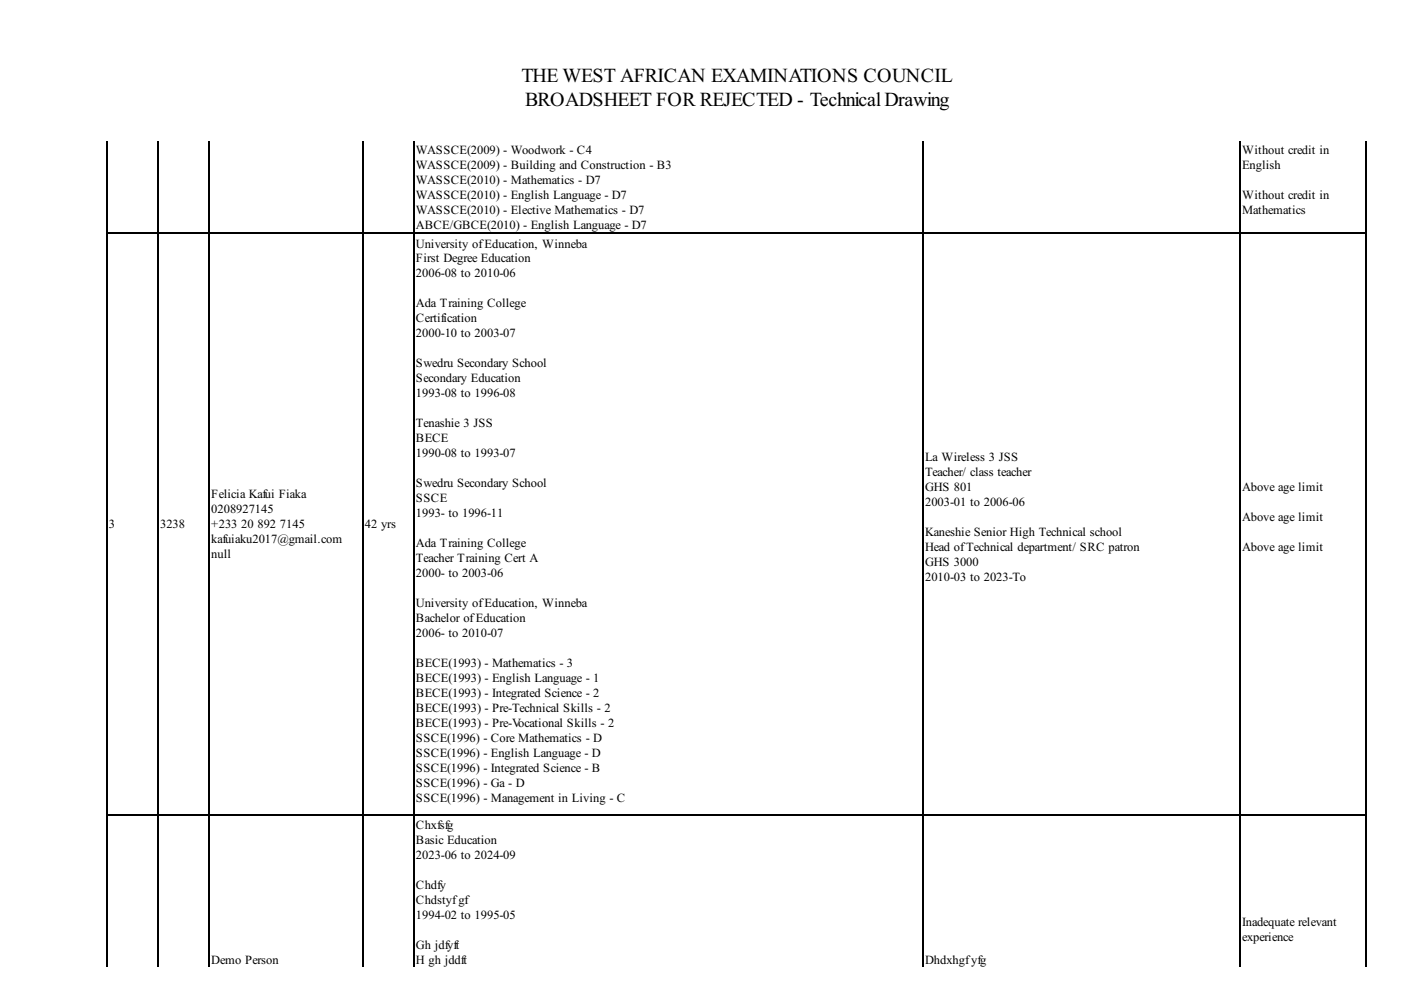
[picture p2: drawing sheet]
<svg xmlns="http://www.w3.org/2000/svg" width="297mm" height="210mm" viewBox="0 0 297 210" stroke-linecap="round" stroke-linejoin="round" font-family="sans-serif">
<defs><g id="words">
<g font-size="4.2">
<text x="110.6" y="17.3">THE WEST AFRICAN EXAMINATIONS COUNCIL</text>
<text x="111.3" y="22.6">BROADSHEET FOR REJECTED - TechnicalDrawing</text>
</g>
<g font-size="2.6">
<text x="88.2" y="32.6">WASSCE(2009) - Woodwork - C4</text>
<text x="88.2" y="35.8">WASSCE(2009) - Building and Construction - B3</text>
<text x="263.3" y="32.6">Without credit in</text>
<text x="263.3" y="35.8">English</text>
<text x="88.2" y="39">WASSCE(2010) - Mathematics - D7</text>
<text x="88.2" y="42.2">WASSCE(2010) - English Language - D7</text>
<text x="88.2" y="45.3">WASSCE(2010) - Elective Mathematics - D7</text>
<text x="263.3" y="42.2">Without credit in</text>
<text x="263.3" y="45.3">Mathematics</text>
<text x="88.2" y="48.5">ABCE/GBCE(2010) - English Language - D7</text>
<text x="88.2" y="52.5">University ofEducation, Winneba</text>
<text x="88.2" y="55.7">First Degree Education</text>
<text x="88.2" y="58.8">2006-08 to 2010-06</text>
<text x="88.2" y="65.2">Ada Training College</text>
<text x="88.2" y="68.4">Certification</text>
<text x="88.2" y="71.5">2000-10 to 2003-07</text>
<text x="88.2" y="77.9">Swedru Secondary School</text>
<text x="88.2" y="81.1">Secondary Education</text>
<text x="88.2" y="84.2">1993-08 to 1996-08</text>
<text x="88.2" y="90.6">Tenashie 3 JSS</text>
<text x="88.2" y="93.8">BECE</text>
<text x="88.2" y="96.9">1990-08 to 1993-07</text>
<text x="196.1" y="97.7">La Wireless 3 JSS</text>
<text x="196.1" y="100.9">Teacher/ class teacher</text>
<text x="44.8" y="105.7">Felicia Kafui Fiaka</text>
<text x="88.2" y="103.3">Swedru Secondary School</text>
<text x="88.2" y="106.5">SSCE</text>
<text x="196.1" y="104.1">GHS 801</text>
<text x="196.1" y="107.2">2003-01 to 2006-06</text>
<text x="263.3" y="104.1">Above age limit</text>
<text x="23.1" y="112">3</text>
<text x="34" y="112">3238</text>
<text x="44.8" y="108.8">0208927145</text>
<text x="44.8" y="112">+233</text>
<text x="51.2" y="112">20</text>
<text x="54.6" y="112">892</text>
<text x="59.4" y="112">7145</text>
<text x="77.3" y="112">42 yrs</text>
<text x="88.2" y="109.6">1993- to 1996-11</text>
<text x="196.1" y="113.6">Kaneshie Senior High Technical school</text>
<text x="263.3" y="110.4">Above age limit</text>
<text x="44.8" y="115.2">kafuiaku2017@gmail.com</text>
<text x="44.8" y="118.4">null</text>
<text x="88.2" y="116">Ada Training College</text>
<text x="88.2" y="119.2">Teacher Training Cert A</text>
<text x="196.1" y="116.8">Head ofTechnical department/ SRC patron</text>
<text x="196.1" y="119.9">GHS 3000</text>
<text x="263.3" y="116.8">Above age limit</text>
<text x="88.2" y="122.3">2000- to 2003-06</text>
<text x="196.1" y="123.1">2010-03 to 2023-To</text>
<text x="88.2" y="128.7">University ofEducation, Winneba</text>
<text x="88.2" y="131.9">Bachelor ofEducation</text>
<text x="88.2" y="135">2006- to 2010-07</text>
<text x="88.2" y="141.4">BECE(1993) - Mathematics - 3</text>
<text x="88.2" y="144.6">BECE(1993) - English Language - 1</text>
<text x="88.2" y="147.7">BECE(1993) - Integrated Science - 2</text>
<text x="88.2" y="150.9">BECE(1993) - Pre-Technical Skills - 2</text>
<text x="88.2" y="154.1">BECE(1993) - Pre-Vocational Skills - 2</text>
<text x="88.2" y="157.3">SSCE(1996) - Core Mathematics - D</text>
<text x="88.2" y="160.4">SSCE(1996) - English Language - D</text>
<text x="88.2" y="163.6">SSCE(1996) - Integrated Science - B</text>
<text x="88.2" y="166.8">SSCE(1996) - Ga - D</text>
<text x="88.2" y="170">SSCE(1996) - Management in Living - C</text>
<text x="88.2" y="175.8">Chxfsfg</text>
<text x="88.2" y="178.9">Basic Education</text>
<text x="88.2" y="182.1">2023-06 to 2024-09</text>
<text x="88.2" y="188.5">Chdfy</text>
<text x="88.2" y="191.6">Chdstyfgf</text>
<text x="88.2" y="194.8">1994-02 to 1995-05</text>
<text x="263.3" y="196.4">Inadequate relevant</text>
<text x="88.2" y="201.2">Gh jdfyft</text>
<text x="263.3" y="199.6">experience</text>
<text x="44.8" y="204.3">Demo Person</text>
<text x="88.2" y="204.3">H gh jddft</text>
<text x="196.1" y="204.3">Dhdxhgfyfg</text>
</g>
</g></defs>
<path d="M22.7 29.9v175M33.6 29.9v175M44.4 29.9v175M76.9 29.9v175M87.8 29.9v175M195.7 29.9v175M263 29.9v175M289.7 29.9v175M22.6 49.4h267.2M22.6 172.7h267.2" fill="none" stroke="#000" stroke-width=".26"/>
<use href="#words"/>
</svg>
